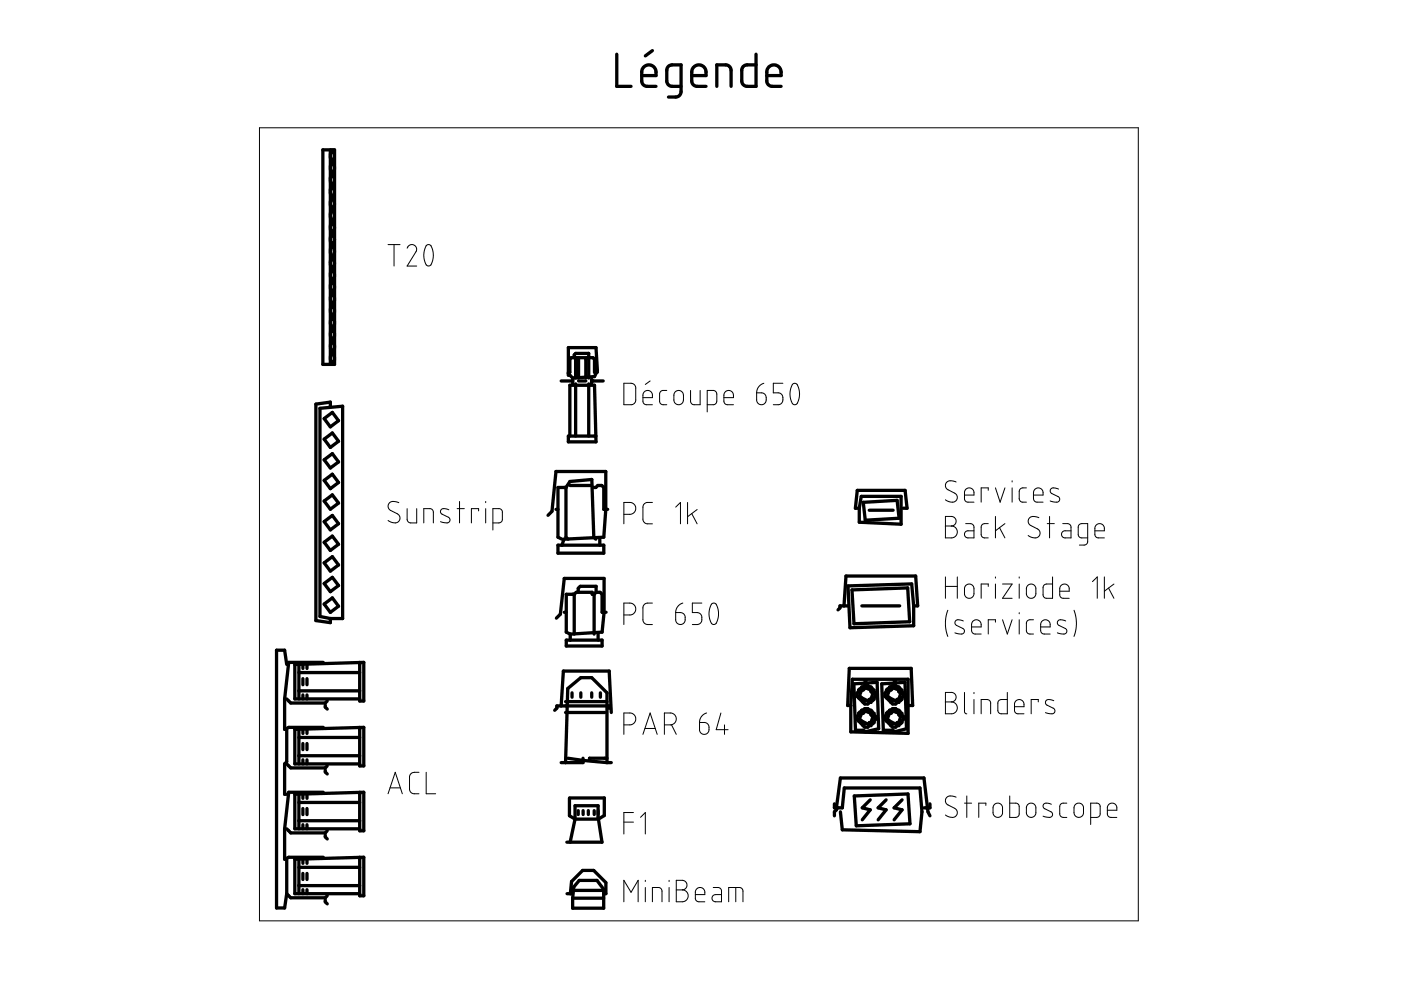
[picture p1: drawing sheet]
<svg xmlns="http://www.w3.org/2000/svg" width="297mm" height="210mm" viewBox="0 0 297 210" stroke-linecap="round" stroke-linejoin="round" font-family="sans-serif">
<g fill="none" stroke="#000" stroke-width=".7">
<path d="M130.8 11.5v6.8h3M136.1 16h3l-.1-1.2-.5-.7-.5-.3h-.6l-.6 .1-.5 .5-.2 .7v2.2l.2 .5 .5 .4 2.3 .1M138.3 10.7l-1.5 1.2M144.4 18.3h-2.1l-.5-.3-.4-.4v-2.9l.2-.5 .3-.3 .5-.1h2v5.7l-.3 .7-.4 .3-2 .1M146.7 16h3l-.1-1.2-.5-.7-.4-.3h-.7l-.6 .1-.5 .5-.2 .7v2.2l.2 .5 .5 .4 2.3 .1M152 18.3v-4.5h2.1l.8 .5 .1 .6v3.4M160.3 11.5v6.8h-2l-.4-.1-.4-.4-.2-.5v-2.5l.1-.4 .8-.6h2.1M162.6 16h3l-.1-1.2-.5-.8-1.1-.2-.6 .2-.4 .4-.3 .6v2.4l.2 .5 .5 .3 2.3 .1M68.5 31.8h2.4v45.5h-2.4zM70 31.8v45.5M70.3 39.5l.2-.1 .2 .1 .1 .5 .1 1-.2 .7a.33 .33 0 0 1-.4 .1 .33 .33 0 0 1-.2-.4l-.1-1.1zM70.3 34.4h.2l.4 .6v.9l-.2 .7a.32 .32 0 0 1-.4 .1 .32 .32 0 0 1-.1-.4l-.1-1.1z"/>
<path d="M70.3 31.9h.4l.1 .6 .1 1-.2 .6a.33 .33 0 0 1-.4 .1 .33 .33 0 0 1-.2-.4l-.1-1zM70.4 36.9l.3 .1 .2 .6v.9l-.2 .7a.31 .31 0 0 1-.4 .1 .31 .31 0 0 1-.1-.4l-.1-1.3zM70.3 59.7l.2-.1 .3 .5 .1 1.1-.2 .6a.29 .29 0 0 1-.3 .2 .29 .29 0 0 1-.2-.3l-.1-1.2zM70.3 57.1h.2l.2 .1 .2 .5v1l-.2 .7a.34 .34 0 0 1-.4 0 .34 .34 0 0 1-.1-.3l-.1-1.1zM70.3 54.6l.4 .1 .2 .6v1l-.2 .6a.35 .35 0 0 1-.4 0 .35 .35 0 0 1-.2-.4v-1.1zM70.3 52.1l.4 .1 .2 .5v.9l-.2 .7a.32 .32 0 0 1-.4 .1 .32 .32 0 0 1-.1-.3l-.1-1.2zM70.3 49.5l.3 .1 .2 .5 .1 1.1-.2 .6a.33 .33 0 0 1-.4 .1 .33 .33 0 0 1-.2-.4v-1.2zM70.3 47l.4 .1 .2 .6v1l-.2 .6a.29 .29 0 0 1-.3 .1 .29 .29 0 0 1-.2-.3l-.1-1.3zM70.3 44.5h.3l.3 .7v.9l-.2 .6a.33 .33 0 0 1-.4 .1 .33 .33 0 0 1-.2-.4v-1.2zM70.3 42h.3l.3 .7v.9l-.2 .6a.3 .3 0 0 1-.3 .1 .3 .3 0 0 1-.2-.3l-.1-1.3zM70.3 74.9a.35 .35 0 0 1 .3 0 .35 .35 0 0 1 .2 .3l.1 1.2-.2 .6a.32 .32 0 0 1-.3 .1 .32 .32 0 0 1-.2-.3l-.1-1.1zM70.3 69.8l.3-.1 .3 .6v1l-.2 .7a.28 .28 0 0 1-.3 .1 .28 .28 0 0 1-.2-.3l-.1-1.2z"/>
<path d="M70.3 72.3l.3-.1 .3 .8v.9l-.2 .6a.29 .29 0 0 1-.3 .1 .29 .29 0 0 1-.2-.3l-.1-1zM70.3 64.7l.2-.1 .2 .2 .2 .5v.9l-.2 .7a.32 .32 0 0 1-.3 .1 .32 .32 0 0 1-.2-.3l-.1-1.2zM70.4 67.2l.3 .1 .2 .5v1l-.2 .7a.31 .31 0 0 1-.3 .1 .31 .31 0 0 1-.2-.4l-.1-1zM70.4 62.1l.3 .2 .2 .6v.9l-.2 .6a.28 .28 0 0 1-.3 .2 .28 .28 0 0 1-.2-.4l-.1-1.1zM120.5 79.2l.3-.3v-2.7l.3-.4h3.4l-.3 .4v4M120.5 73.7h5.9l.3 4.9-.7 1.2-4.6 .4-.6-.7h-.3zM122.7 75.8v4.4M124.8 75.8h.9l.3 .4v2.7h.7M67.8 86.6l4.8-.5v45h-2.6l-2.2-.4zM68.7 97.5l1.8-1.3 1.3 1.7-1.8 1.3zM68.7 93.1l1.8-1.3 1.3 1.8-1.8 1.3zM68.7 88.8l1.8-1.4 1.3 1.8-1.8 1.3z"/>
<path d="M70 86.1v-.8l-3 .4v45.9l3 .4v-.9M119 80.8h2.4M120.8 92.5v-10.8h5.2l.4 12h-5.9v-1.2h5.9M121.4 80.2v1.2M122 80.2v-4.4l-.2-.3v-.3l.2-.3h2.8v5.3M122 81.4v11.1M122.7 80.8h1.5M124.8 81.4v11.1M127.9 80.8h-2.2l-.3-.3v.9M68.7 119.3l1.8-1.3 1.3 1.8-1.8 1.3zM68.7 115l1.8-1.3 1.3 1.7-1.8 1.3zM68.7 110.6l1.8-1.3 1.3 1.7-1.8 1.4z"/>
<path d="M68.7 106.2l1.8-1.3 1.3 1.8-1.8 1.3zM68.7 101.9l1.8-1.4 1.3 1.8-1.8 1.3zM116.2 109.3l.8-.9 .9-8.4h10.5v8l-.4 5.9-8.4 .4-.5 1.3M117.9 108h.4M118.3 115.6h9.7v1.7h-9.7zM120 103.4h-1.7v10.5l.8 .4M120 103.4v10.5l.4 .4M120 103.4l.8-1.3 4.7-.4 .4 12.2 .4 .4M120.8 102.9h4.7M125.9 103.4h.4l.4-.5h.9l.4 .5v4.6h.8M127.2 114.3v1.3M182.2 107.8h-.8l.4-3.8h10.1l.4 3.8h-.8"/>
<path d="M182.6 105.2h8.5v5.9l-8.9-.4v-2.9zM183 106.5l7.2-.4 .4 3.8-7.1 .4zM184.3 108.2h5.1M68.7 128.1l1.8-1.3 1.3 1.7-1.8 1.3zM68.7 123.7l1.8-1.3 1.3 1.7-1.8 1.4zM118 131.1l.8-.9 .8-7.6h8.5v7.2l-.4 4.2-6.8 .5M119.6 129.8h.5M120.1 135.7h7.6v1.3h-7.6zM120.9 134.5v1.2M121.8 126v8.5M121.8 126h-1.7v8l.8 .5M121.8 126l.4-.4h3.4v.4h.4"/>
<path d="M122.6 125.6v-.9l.4-.4h3.4v1.3M126 126v8.5M126.4 125.6h.8l.5 .4v3.8h.8M126.4 125.6l-.4 .4M126.8 134.5v1.2M178.9 128.5l.5-6.4h14.7l.5 6.4h-.9M179.8 128.5h-1.7v.4l-.4 .4M179.8 124.2l13.5-.4 .4 4.7v4.2l-13.5 .4zM180.6 125.1l11.8-.4 .5 7.1-11.8 .4zM182.7 128.5h8.1M60.8 154.6v6.9l-.5 .5v6.4h.5M60.8 140.9l-.5-3h-1.7v54.6h1.7l.5-3"/>
<path d="M60.8 148.2l.8 .9h7.4l.4-.5M63.4 140.9v7.3M63.4 154.6v7.4M63.4 156.4h12.9M63.4 146.5h12.9M63.4 142.6h12.9M64.2 140.9v.8M64.2 143.9v1.3M64.2 147.3v.9M64.2 154.6v.9M64.2 157.6v1.3M65.1 140.9v.8"/>
<path d="M65.1 143.9v1.3M65.1 147.3v.9M65.1 154.6v.9M65.1 157.6v1.3M68.5 140.4h-7.3l-.9 7.8v6.4l.9-.4h7.3M69 149.5v.4l.4 .4M76.3 140.4v8.2h.8v-8.2l-14.6 .5v7.3h13.8M76.3 154.2v8.2h.8v-8.2l-14.6 .4v7.4h13.8M119 149.7l.4-7.4h9.8l.4 8.8M119.9 151.1h8.3M119.9 148.8h8.8M121.3 146.9v.9"/>
<path d="M123.1 146.9v.9M125.5 146.9v.9M127.3 146.9v.9M128.7 149.7l.5 .4v-.4h-11.1v.4l-.5 .5M180.4 149.6h-.7l.4-7.9h13.1l.3 7.9h-.7M180.7 144h11.8v11.5l-12.1-.3v-5.6zM182 152.9l1 1M182.4 147.6l.3 .4 2 .9v-.6M182.4 152.5l.3 .4 2 1v-.7M182.4 150.9l-.7 1v.6l.3 .4M182.4 146l-.7 1v.6l1.6 1.7h.7l.3-.4M182.7 151.2l-.7 1.7"/>
<path d="M182.7 146.3l-.7 1.7M183 145.6h-.3v.7M183 150.6h-.3v.6M183 150.6l1.7 .6M183 153.9l.3 .3h.7l.3-.3M183 150.6l.3-.4h.7l.3 .4M183 145.6l1.7 .7M183 145.6l.3-.3h.7l.3 .3M183.3 150.9l-.3 .3h-.3M183.3 153.5l-.3 .4M183.3 146l-.3 .3h-.3M183.3 148.6l-.3 .3"/>
<path d="M183.3 155.2l3-.7-.3-9.8-5 .3 .4 9.8h1.6l.7 .4M183.3 144.3h.4M184.3 150.6h.4l.3 .3M184.3 150.6l-.3 .3M184.3 145.6h.4l.3 .4M184.3 145.6l-.3 .4M184.7 151.2h.6l-.6 2M184.7 146.3v.3l.3 .4M184.7 151.2v.4l.3 .3M184.7 153.2h-.4l-.3 .3M184.7 146.3h.6l-.6 2M184.7 148.3h-.4l-.3 .3"/>
<path d="M185.3 151.6l.3 .3v.6l-.6 1M185.3 146.6l.3 .4v.6l-.6 1M187.9 152.9l1 1M188.3 147.6l.3 .4 2 .9v-.6M188.3 152.5l.3 .4 2 1v-.7M188.3 150.9l-.7 1v.6l.3 .4M188.3 146l-.7 1v.6l1.7 1.7h.6l.3-.4M188.6 151.2l-.7 1.7M188.6 146.3l-.7 1.7M188.9 150.6h-.3v.6M188.9 153.9l.4 .3h.6l.3-.3M188.9 145.6h-.3v.7"/>
<path d="M188.9 150.6l1.7 .6M188.9 150.6l.4-.4h.6l.3 .4M188.9 145.6l1.7 .7M188.9 145.6l.4-.3h.6l.3 .3M189.3 150.9l-.4 .3h-.3M189.3 153.5l-.4 .4M189.3 146l-.4 .3h-.3M189.3 148.6l-.4 .3M189.6 155.2l2.6-.7-.3-9.8-5 .3 .4 9.8h2l.6 .4M189.6 144.3h.3M190.2 150.6h.4l.3 .3M190.2 150.6l-.3 .3"/>
<path d="M190.2 145.6h.4l.3 .4M190.2 145.6l-.3 .4M190.6 151.2h.6l-.6 2M190.6 146.3v.3l.3 .4M190.6 151.2v.4l.3 .3M190.6 153.2h-.4l-.3 .3M190.6 146.3h.6l-.6 2M190.6 148.3h-.4l-.3 .3M191.2 151.6l.3 .3v.6l-.6 1M191.2 146.6l.3 .4v.6l-.6 1M60.8 175.7l.8 .9h7.4l.4-.5M60.8 162l.8 .8h7.4l.4-.4"/>
<path d="M63.4 168.4v7.3M63.4 174h12.9M63.4 170.1h12.9M63.4 160.2h12.9M64.2 161.1v.9M64.2 168.4v.9M64.2 171.4v1.3M64.2 174.9v.8M65.1 161.1v.9M65.1 168.4v.9M65.1 171.4v1.3M65.1 174.9v.8"/>
<path d="M68.5 168h-7.3l-.9 7.7v6.5l.9-.4h7.3M69 163.3v.4l.4 .4M69 177v.4l.4 .5M76.3 168v8.1h.8v-8.1l-14.6 .4v7.3h13.8M119.9 161.7l.5-15.7 2.7-2.3h2.4l3.2 3.2v14.8M120.4 160.8l8.3 .9M120.7 169.2v3.8l1.2 .7M120.8 169.2h7.3v3.7l-1.2 .8h-5M121.9 173.7v-2.9h4.9v2.4l.8 5.4h-7.4M121.9 173.7l-1 4.9M122.6 171.9v.8M123.6 160.8v.9h-4.6"/>
<path d="M123.6 171.9v.8M124.7 171.9v.8M126 171.9v.8M128.7 161.7h.9M128.7 160.8h-3.7v.4M176.9 170.4v.9h1.7l.4-4.2h16.1l.4 5-.4 4.2-16.5-.4-.4-3.8M176.9 173v-.9l.4-.4 .9-6.7h17.7l.8 7.1 .5 .9M181.1 168.8l11.4-.5 .4 6.4-11.4 .4zM184.5 169.6l-1.7 1.7 1.7 .4-1.7 2.1M187.9 169.6l-1.7 1.7 1.7 .4-1.7 2.1M191.3 169.6l-1.7 1.7 1.7 .4-1.7 2.1M197.2 170.4v.9h-1.3"/>
<path d="M60.8 182.2v7.3M60.8 189.5l.8 .9h7.4l.4-.5M63.4 187.8h12.9M63.4 182.2v7.3M63.4 183.9h12.9M64.2 182.2v.8M64.2 185.2v1.3M64.2 188.6v.9M65.1 182.2v.8M65.1 185.2v1.3M65.1 188.6v.9M69 190.8v.4l.4 .4"/>
<path d="M76.3 181.8v8.1h.8v-8.1l-14.6 .4v7.3h13.8M120.2 189.5h1.2M120.9 189.5l.3-2.6 2.3-2.3h2.4l2.6 2.5v2.4h-.5M121.4 190.4h6.6M121.4 188.8h6.6M122.8 186.7h3.8l1.4 1.9v4h-6.6v-2.2l.2-2.3z"/>
</g>
<g fill="none" stroke="#000" stroke-width=".21">
<path d="M55 27.1h186.3v168.1h-186.3zM82.3 51.9h2.5M83.5 51.9v4.5M86.3 52.6l.5-.6 .7-.1 .6 .3 .2 .6-.1 .5-1.9 3.1h2M90.4 52l.3-.1 .6 .1 .5 1.5 .1 1-.3 1.2-.2 .5-.5 .2-.5-.2-.5-1.6v-1.3zM132.3 81.3h1.7l.4 .2 .3 .4 .1 3.1-.3 .5-.4 .3h-1.8zM136.3 84.3h2v-.8l-.3-.5-.8-.2-.7 .4-.2 .5v1.5l.2 .4 .4 .2h1.4M137.8 80.8l-1 .7M141.4 82.8l-1.2 .1-.4 .5 .1 2 .5 .4h1M143.1 83.2l.5-.4h.4l.4 .1 .4 .5 .1 1.7-.6 .6-.7 .1-.7-.6v-1.5zM146.4 82.8v2.5l.2 .3 .4 .2h1.4v-3M149.9 85.8h1.4l.5-.3 .2-.4v-1.7l-.5-.6h-1.6v4.5"/>
<path d="M153.5 84.3h2l-.1-.8-.4-.6-.7-.1-.7 .4-.1 .5v1.6l.5 .5h1.5M160.4 83.3h1.2l.7 .4 .1 1.3-.5 .7-.6 .1-.7-.4-.2-.5zM161.9 81.3l-1 .7-.4 .6-.1 .7M166 81.3h-2v2l1.4 .1 .4 .3 .2 .6-.1 .9-.3 .4-.5 .2h-1.1M168 81.5l.5-.2 .4 .1 .6 1.5-.1 1.8-.4 .9-.4 .2-.6-.2-.5-1.4 .1-1.5zM84.6 106.6l-.9-.3-.8 .1-.4 .3-.2 .7 .3 .7 2 1.1 .2 .6-.2 .7-.4 .3-.5 .1-.9-.2-.5-.3M86.3 107.8v2.4l.2 .4 .5 .3h1.3v-3.1M89.9 110.9v-3.1h1.4l.4 .3 .2 .5v2.3M95.2 108.1l-1.4-.2-.3 .2-.1 .5 .2 .3 1.7 1 .1 .4-.1 .3-.7 .3-1.2-.3M96.9 107.8h1.5M97.4 106.3v4.6M101.5 108.3v-.5h-1.6v3.1"/>
<path d="M103 106.3v.3M103 107.8v3.1M104.5 110.9l1.4-.1 .5-.4 .1-2-.3-.5-1.7-.1v4.6M132.3 109.1h1.4l.7-.4 .4-.7-.1-.6-.2-.5-.8-.4h-1.4v4.6M138.3 106.5l-1.3 .1-.5 .4-.2 .4v2.8l.1 .4 .7 .4 1.2 .1M143.3 107.5l1-1v4.6M145.8 106.5v4.6M146.7 108.9l1.1 2.2M147.8 108l-2 1.6M200.4 109.5h1.6l.6 .6 .1 .6-.1 .4-.4 .3-.5 .1 .8 .3 .4 .7v.8l-.7 .6-1.8 .1zM200.4 111.5h1.3M202.7 102.2l-.7-.2h-.9l-.5 .3-.2 .8 .5 .7 1.9 1.1 .2 .7-.2 .4-.5 .4-.6 .1-1.3-.5"/>
<path d="M204.5 105h2v-.8l-.4-.5-.7-.3-.7 .4-.2 .5v1.6l.1 .3 .4 .2 1.5 .1M204.7 111h1.3l.4 .4 .1 2.6h-1.4l-.4-.1-.2-.7 .3-.5 .3-.2h1.4M209.5 111l-1.1 .1-.4 .6v1.7l.2 .4 .4 .2h.9M209.5 103.9v-.5h-1.5v3.1M211.1 109.5v4.5M211.1 103.4l.9 3.1 1.1-3.1M211.9 111.9l1.2 2.1M213.1 111l-2 1.5M214.6 101.9v.3M214.6 103.4v3.1M217.6 103.4l-1 .1-.4 .3-.1 .4 .1 1.9 .5 .4h.9M219.1 105h2v-.9l-.3-.4-.8-.3-.6 .4-.3 .4v1.5l.2 .5 .3 .2 1.5 .1"/>
<path d="M220.3 109.7l-.9-.2-.9 .1-.4 .4-.1 .7 .4 .6 1.9 1.1 .2 .5-.1 .6-.7 .5-1-.1-.7-.4M222 111h1.5M222.5 109.5v4.5M224.4 103.7l-1.2-.3-.4 .3-.1 .4 .2 .5 1.6 .8 .2 .4-.2 .5-.2 .1-.6 .1-1-.3M225.3 111h1.2l.5 .4 .1 2.6h-1.4l-.4-.1-.2-.7 .2-.5 .4-.2h1.4M230.6 114h-1.4l-.5-.3-.1-2 .4-.6 1.6-.1v3.9l-.1 .4-.4 .2-1.2 .1M232.1 112.5h2v-.8l-.4-.5-.7-.2-.7 .4-.2 .5v1.5l.2 .4 .4 .2h1.4M132.3 130.4h1.4l.7-.3 .4-.8-.1-.6-.2-.4-.7-.4h-1.5v4.5M138.3 127.9h-1.4l-.4 .4-.2 .4v2.8l.2 .4 .5 .5h1.3M143.3 129.9h1.2l.6 .4 .2 .4v.9l-.4 .6-.6 .2-.8-.4-.2-.5zM144.8 127.9l-.6 .2-.5 .5-.3 .5-.1 .8M148.8 127.9h-2v2h1.3l.5 .4 .2 .4v.9l-.3 .6-.5 .2h-1.2"/>
<path d="M150.9 128.1l.5-.2 .4 .2 .5 1.7v.9l-.2 1-.3 .5-.5 .2-.5-.3-.5-1.4 .1-1.6zM200.4 122.3v4.6M200.4 124.3h2.6M201 129.4l-.6 2.3 .1 1.6 .5 1.6M203 122.3v4.6M204.2 131.7l-.7-.3h-.7l-.3 .4v.3l.2 .5 1.6 .7 .2 .5-.2 .4-.2 .2h-.6l-1-.2M204.7 124.1l.5-.2 .5-.1 .4 .3 .3 .4 .1 1.6-.2 .4-.4 .3h-.8l-.6-.6v-1.5zM206 132.9h2v-.8l-.5-.6-.7-.1-.6 .4-.2 .5v1.5l.4 .6h1.6M209.5 124.3v-.5h-1.5v3.1M211.1 131.9v-.5h-1.6v3M211.1 122.3v.3M211.1 123.8v3.1"/>
<path d="M212.6 123.8h2l-2 3.1h2M212.6 131.4l1 3 1-3M216.1 122.3v.3M216.1 123.8v3.1M216.1 129.9v.2M216.1 131.4v3M217.8 124.2l.5-.3 .5-.1 .5 .3 .3 .4v1.5l-.2 .5-.4 .3h-.8l-.5-.6-.1-1.5zM219.1 131.4h-.9l-.4 .3-.2 .3 .1 2 .5 .4h.9M220.6 132.9h2.1l-.1-.8-.4-.6-.8-.1-.6 .4-.2 .5 .1 1.6 .5 .5h1.5M223.2 122.3v4.6l-1.7-.1-.4-.6 .2-2 .5-.4h1.4M224.7 125.3h2v-.7l-.3-.5-.8-.3-.7 .4-.2 .5v1.5l.4 .6 1.6 .1M226 131.7l-.8-.3h-.6l-.4 .4v.3l.3 .5 1.6 .9v.7l-.4 .2-1.5-.2"/>
<path d="M227.7 129.4l.5 2.4v1.4l-.5 1.7M231.6 123.3l1-1v4.6M234.1 122.3v4.6M235 124.7l1.2 2.2M236.2 123.8l-2.1 1.5M132.3 153.7h1.5l.7-.4 .2-.5 .1-.5-.5-.9-.6-.2h-1.4v4.5M136.3 155.7l1.5-4.5 1.5 4.5M136.7 154.5h2.2M140.9 153.7h1.3l.7-.3 .5-.9-.3-.9-.8-.4h-1.4v4.5M142.4 153.7l1 2M148.3 153.2h1.2l.6 .4 .2 .5v.7l-.4 .7-.9 .2-.6-.5zM149.8 151.2l-.6 .2-.5 .5-.3 .7-.1 .6"/>
<path d="M152.8 151.2l-1 3.5h2.6M153.6 153.7v2M200.4 146.8l1.6 .1 .6 .5 .1 .6-.2 .4-.4 .4h-.4l.8 .3 .4 .7v.8l-.7 .7h-1.8zM200.4 148.8h1.3M204.5 146.8v4.2l.2 .3h.3M206.5 146.8v.3M206.5 148.3v3M208 151.3v-3h1.4l.5 .4 .1 2.6M213.6 146.8v4.5l-1.7-.1-.3-.5v-2l.6-.4h1.4M215.1 149.8h2v-.7l-.4-.6-.7-.2-.8 .5-.1 2 .5 .5h1.5M220.1 148.8v-.5h-1.5v3M223.4 148.6l-1.3-.3-.3 .3-.1 .5 .2 .4 1.6 .8 .2 .3-.1 .5-.4 .2-1.5-.2"/>
<path d="M82.3 168.3l1.5-4.6 1.5 4.6M82.7 167h2.2M88.8 163.7l-1.4 .2-.4 .3-.2 .4 .1 3.1 .6 .6h1.3M90.4 163.7v4.6h2M132.3 174.3h2M134.3 172.3h-2v4.5M135.8 173.3l1-1v4.5M202.7 169l-.8-.2h-.8l-.5 .4-.2 .7 .4 .6 1.9 1.1 .3 .5-.2 .7-.3 .3-.5 .2-.8-.1-.8-.4M204.5 170.3h1.5M205 168.8v4.5M209 170.8v-.5h-1.5v3M210.8 170.6l.4-.3h.6l.4 .2 .3 .5v1.6l-.6 .6h-.7l-.6-.5-.1-1.5z"/>
<path d="M214.1 168.8v4.5l1.7-.1 .3-.5-.1-2.1-.5-.3h-1.4M217.8 170.6l.4-.3h.6l.5 .2 .3 .5v1.6l-.6 .6h-.7l-.6-.5-.1-1.5zM222.9 170.5l-1.3-.2-.4 .3-.1 .4 .3 .4 1.6 .9 .2 .3-.1 .4-.5 .3-1.5-.2M226.2 170.3h-1.1l-.4 .6v1.8l.1 .3 .5 .3h.9M228 170.6l.5-.3h.4l.7 .5 .1 1.7-.2 .5-.4 .2h-.7l-.6-.5-.1-1.5zM231.2 173.3h1.5l.5-.4 .1-2-.5-.6h-1.6v4.5M234.8 171.8h2v-.8l-.4-.5-.8-.2-.6 .4-.2 .5v1.4l.1 .4 .4 .3h1.5M132.3 191.2v-4.6l1.5 2.6 1.5-2.6v4.6M136.8 186.6v.3M136.8 188.2v3M138.3 191.2v-3h1.4l.5 .2 .2 .4v2.4M141.9 186.6v.3"/>
<path d="M141.9 188.2v3M143.4 186.6l1.5 .1 .7 .6v.5l-.1 .4-.4 .4-.4 .1 .7 .2 .5 .7-.1 .8-.6 .7-1.8 .1zM143.4 188.7h1.3M147.4 189.7h2v-.9l-.4-.5-.7-.1-.6 .3-.3 .5v1.6l.2 .3 .4 .3h1.4M151.2 188.2h1.2l.5 .4 .1 2.6h-1.4l-.4-.2-.2-.7 .2-.5 .5-.1h1.3M154.5 191.2v-3h2.4l.4 .2 .2 .4v2.4M156 188.2v3"/>
</g>
</svg>
